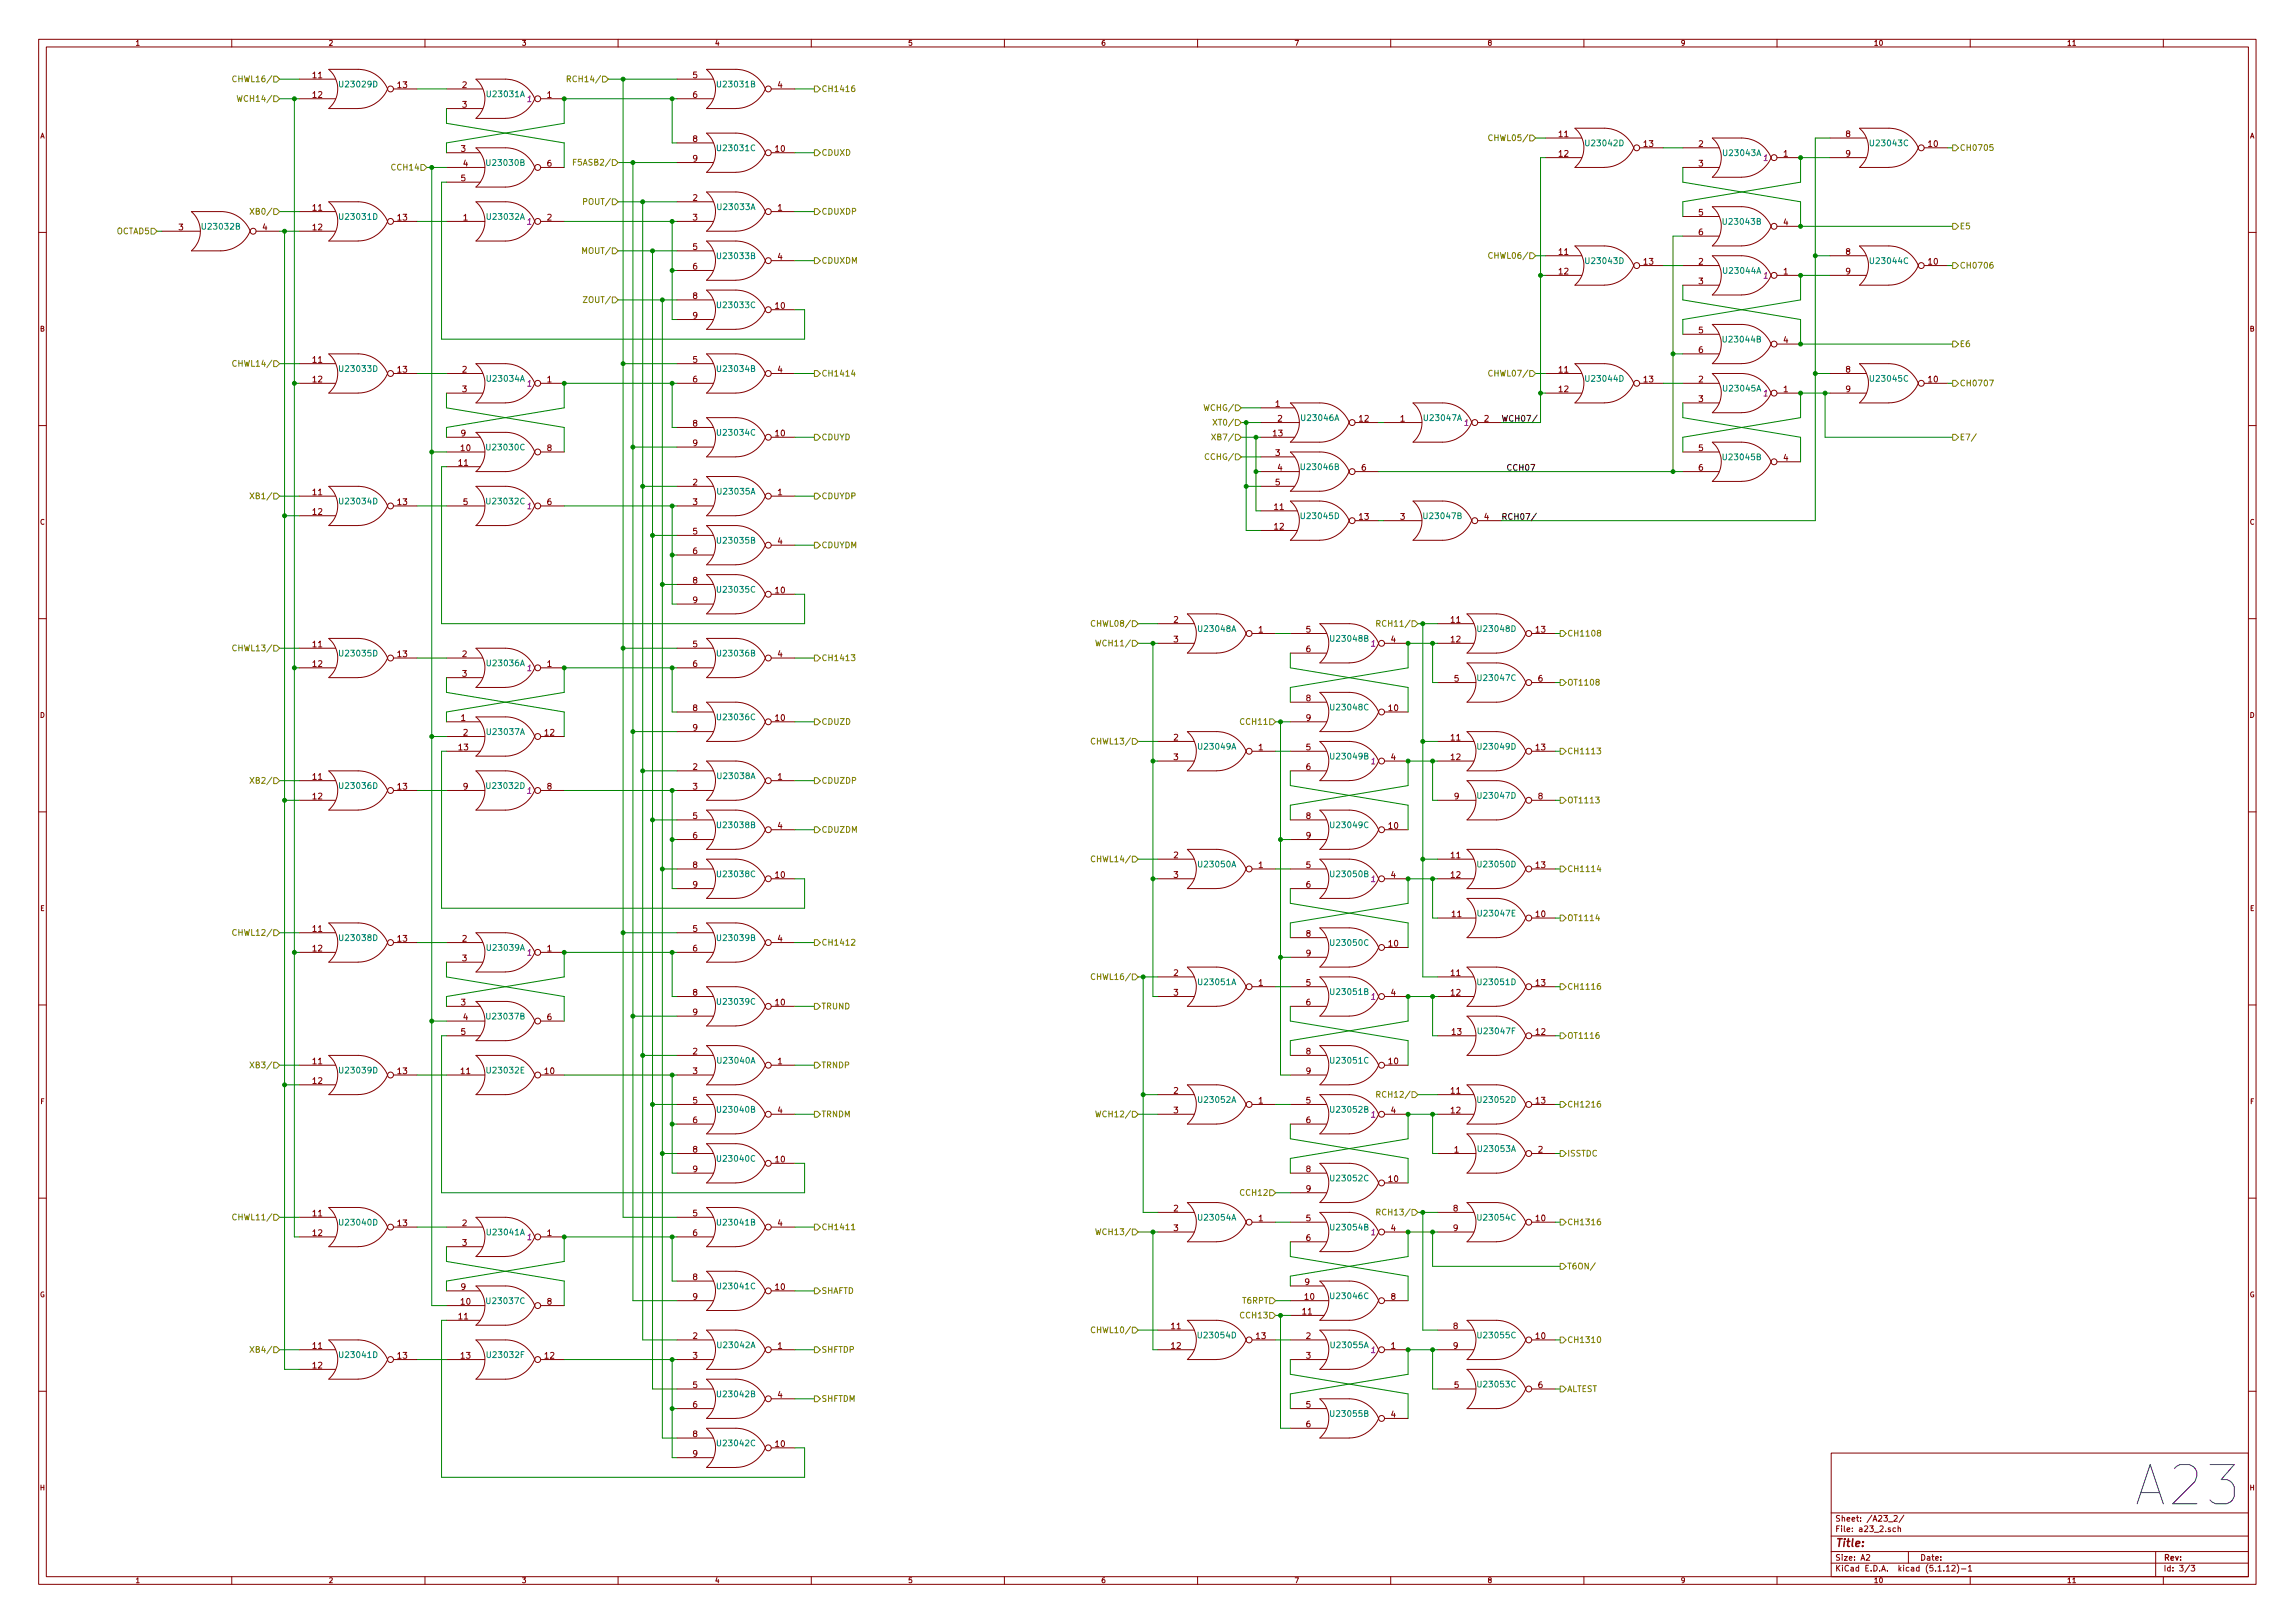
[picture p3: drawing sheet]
<svg xmlns="http://www.w3.org/2000/svg" width="594mm" height="420mm" viewBox="0 0 594 420" stroke-linecap="round" stroke-linejoin="round" font-family="sans-serif">
<defs><g id="words">
<text font-size="14.2" fill="#0000c2" x="554.4" y="389.8">A23</text>
<text font-size="2.8" fill="#840000" x="475" y="400.4">Title:</text>
<g font-size="2.1" fill="#848400">
<text x="61.3" y="21.3">CHWL16/</text>
<text x="148.2" y="21.3">RCH14/</text>
<text x="212.6" y="23.8">CH1416</text>
<text x="62.6" y="26.3">WCH14/</text>
<text x="212.6" y="40.3">CDUXD</text>
<text x="386.4" y="36.5">CHWL05/</text>
<text x="507.2" y="39">CH0705</text>
<text x="101.8" y="44.1">CCH14</text>
<text x="149.5" y="42.8">F5ASB2/</text>
<text x="151.8" y="53">POUT/</text>
<text x="65.9" y="55.5">XB0/</text>
<text x="212.6" y="55.5">CDUXDP</text>
<text x="507.2" y="59.4">E5</text>
<text x="30.1" y="60.6">OCTAD5</text>
<text x="151.4" y="65.7">MOUT/</text>
<text x="212.6" y="68.2">CDUXDM</text>
<text x="386.4" y="67">CHWL06/</text>
<text x="507.2" y="69.5">CH0706</text>
<text x="151.9" y="78.4">ZOUT/</text>
<text x="507.2" y="89.8">E6</text>
<text x="61.3" y="94.9">CHWL14/</text>
<text x="212.6" y="97.5">CH1414</text>
<text x="386.4" y="97.5">CHWL07/</text>
<text x="507.2" y="100">CH0707</text>
<text x="312.2" y="106.3">WCHG/</text>
<text x="212.6" y="114">CDUYD</text>
<text x="314.8" y="114">XB7/</text>
<text x="315.1" y="110.2">XT0/</text>
<text x="507.2" y="114">E7/</text>
<text x="312.7" y="119">CCHG/</text>
<text x="65.9" y="129.2">XB1/</text>
<text x="212.6" y="129.2">CDUYDP</text>
<text x="212.6" y="141.9">CDUYDM</text>
<text x="283.5" y="162.2">CHWL08/</text>
<text x="284.8" y="167.3">WCH11/</text>
<text x="357.7" y="162.2">RCH11/</text>
<text x="405.6" y="164.8">CH1108</text>
<text x="61.3" y="168.6">CHWL13/</text>
<text x="212.6" y="171.1">CH1413</text>
<text x="405.6" y="177.5">OT1108</text>
<text x="212.6" y="187.6">CDUZD</text>
<text x="321.5" y="187.6">CCH11</text>
<text x="283.5" y="192.7">CHWL13/</text>
<text x="405.6" y="195.2">CH1113</text>
<text x="65.9" y="202.9">XB2/</text>
<text x="212.6" y="202.9">CDUZDP</text>
<text x="405.6" y="207.9">OT1113</text>
<text x="212.6" y="215.6">CDUZDM</text>
<text x="283.5" y="223.2">CHWL14/</text>
<text x="405.6" y="225.7">CH1114</text>
<text x="405.6" y="238.4">OT1114</text>
<text x="61.3" y="242.2">CHWL12/</text>
<text x="212.6" y="244.8">CH1412</text>
<text x="283.5" y="253.7">CHWL16/</text>
<text x="405.6" y="256.2">CH1116</text>
<text x="212.6" y="261.3">TRUND</text>
<text x="405.6" y="268.9">OT1116</text>
<text x="65.9" y="276.5">XB3/</text>
<text x="212.6" y="276.5">TRNDP</text>
<text x="357.7" y="284.1">RCH12/</text>
<text x="405.6" y="286.7">CH1216</text>
<text x="212.6" y="289.2">TRNDM</text>
<text x="284.8" y="289.2">WCH12/</text>
<text x="405.6" y="299.4">ISSTDC</text>
<text x="321.5" y="309.5">CCH12</text>
<text x="61.3" y="315.9">CHWL11/</text>
<text x="357.7" y="314.6">RCH13/</text>
<text x="405.6" y="317.2">CH1316</text>
<text x="212.6" y="318.4">CH1411</text>
<text x="284.8" y="319.7">WCH13/</text>
<text x="405.6" y="328.6">T6ON/</text>
<text x="212.6" y="334.9">SHAFTD</text>
<text x="321.5" y="341.3">CCH13</text>
<text x="321.7" y="337.5">T6RPT</text>
<text x="283.5" y="345.1">CHWL10/</text>
<text x="405.6" y="347.6">CH1310</text>
<text x="65.9" y="350.2">XB4/</text>
<text x="212.6" y="350.2">SHFTDP</text>
<text x="212.6" y="362.9">SHFTDM</text>
<text x="405.6" y="360.3">ALTEST</text>
</g>
<g font-size="2.1" fill="#840000">
<text x="81" y="20.2">11</text>
<text x="103" y="22.8">13</text>
<text x="119.7" y="22.8">2</text>
<text x="179.4" y="20.2">5</text>
<text x="201.3" y="22.8">4</text>
<text x="81" y="25.3">12</text>
<text x="119.7" y="27.9">3</text>
<text x="141.7" y="25.3">1</text>
<text x="179.4" y="25.3">6</text>
<text x="403.6" y="35.5">11</text>
<text x="477.8" y="35.5">8</text>
<text x="119.4" y="39.3">3</text>
<text x="179.4" y="36.7">8</text>
<text x="179.4" y="41.8">9</text>
<text x="200.8" y="39.3">10</text>
<text x="403.6" y="40.6">12</text>
<text x="425.6" y="38">13</text>
<text x="439.7" y="38">2</text>
<text x="461.7" y="40.6">1</text>
<text x="477.8" y="40.6">9</text>
<text x="499.2" y="38">10</text>
<text x="119.4" y="46.9">5</text>
<text x="119.9" y="43.1">4</text>
<text x="141.7" y="43.1">6</text>
<text x="439.7" y="43.1">3</text>
<text x="179.4" y="52">2</text>
<text x="46.3" y="59.6">3</text>
<text x="68" y="59.6">4</text>
<text x="81" y="54.5">11</text>
<text x="81" y="59.6">12</text>
<text x="103" y="57.1">13</text>
<text x="119.9" y="57.1">1</text>
<text x="141.7" y="57.1">2</text>
<text x="179.4" y="57.1">3</text>
<text x="201.3" y="54.5">1</text>
<text x="439.7" y="55.8">5</text>
<text x="461.7" y="58.3">4</text>
<text x="179.4" y="64.7">5</text>
<text x="403.6" y="66">11</text>
<text x="439.7" y="60.9">6</text>
<text x="477.8" y="66">8</text>
<text x="179.4" y="69.8">6</text>
<text x="201.3" y="67.2">4</text>
<text x="403.6" y="71">12</text>
<text x="425.6" y="68.5">13</text>
<text x="439.7" y="68.5">2</text>
<text x="461.7" y="71">1</text>
<text x="477.8" y="71">9</text>
<text x="499.2" y="68.5">10</text>
<text x="179.4" y="77.4">8</text>
<text x="439.7" y="73.6">3</text>
<text x="179.4" y="82.5">9</text>
<text x="200.8" y="79.9">10</text>
<text x="439.7" y="86.3">5</text>
<text x="461.7" y="88.8">4</text>
<text x="81" y="93.9">11</text>
<text x="179.4" y="93.9">5</text>
<text x="439.7" y="91.4">6</text>
<text x="81" y="99">12</text>
<text x="103" y="96.4">13</text>
<text x="119.7" y="96.4">2</text>
<text x="119.7" y="101.5">3</text>
<text x="141.7" y="99">1</text>
<text x="179.4" y="99">6</text>
<text x="201.3" y="96.4">4</text>
<text x="403.6" y="96.4">11</text>
<text x="403.6" y="101.5">12</text>
<text x="425.6" y="99">13</text>
<text x="439.7" y="99">2</text>
<text x="461.7" y="101.5">1</text>
<text x="477.8" y="96.4">8</text>
<text x="477.8" y="101.5">9</text>
<text x="499.2" y="99">10</text>
<text x="330.2" y="105.3">1</text>
<text x="439.7" y="104.1">3</text>
<text x="119.4" y="112.9">9</text>
<text x="179.4" y="110.4">8</text>
<text x="200.8" y="112.9">10</text>
<text x="329.6" y="112.9">13</text>
<text x="330.8" y="109.1">2</text>
<text x="351.9" y="109.1">12</text>
<text x="362.5" y="109.1">1</text>
<text x="384.2" y="109.1">2</text>
<text x="119.4" y="116.8">10</text>
<text x="141.7" y="116.8">8</text>
<text x="179.4" y="115.5">9</text>
<text x="330.2" y="118">3</text>
<text x="439.7" y="116.8">5</text>
<text x="461.7" y="119.3">4</text>
<text x="118.8" y="120.6">11</text>
<text x="179.4" y="125.6">2</text>
<text x="330.2" y="125.6">5</text>
<text x="330.8" y="121.8">4</text>
<text x="352.5" y="121.8">6</text>
<text x="439.7" y="121.8">6</text>
<text x="81" y="128.2">11</text>
<text x="103" y="130.7">13</text>
<text x="119.9" y="130.7">5</text>
<text x="141.7" y="130.7">6</text>
<text x="179.4" y="130.7">3</text>
<text x="201.3" y="128.2">1</text>
<text x="329.9" y="132">11</text>
<text x="81" y="133.3">12</text>
<text x="329.9" y="137.1">12</text>
<text x="351.9" y="134.5">13</text>
<text x="362.5" y="134.5">3</text>
<text x="384.2" y="134.5">4</text>
<text x="179.4" y="138.3">5</text>
<text x="179.4" y="143.4">6</text>
<text x="201.3" y="140.9">4</text>
<text x="179.4" y="151">8</text>
<text x="200.8" y="153.6">10</text>
<text x="179.4" y="156.1">9</text>
<text x="303.8" y="161.2">2</text>
<text x="375.6" y="161.2">11</text>
<text x="81" y="167.6">11</text>
<text x="179.4" y="167.6">5</text>
<text x="303.8" y="166.3">3</text>
<text x="325.8" y="163.7">1</text>
<text x="338.1" y="163.7">5</text>
<text x="360.1" y="166.3">4</text>
<text x="375.6" y="166.3">12</text>
<text x="397.6" y="163.7">13</text>
<text x="81" y="172.6">12</text>
<text x="103" y="170.1">13</text>
<text x="119.7" y="170.1">2</text>
<text x="141.7" y="172.6">1</text>
<text x="179.4" y="172.6">6</text>
<text x="201.3" y="170.1">4</text>
<text x="338.1" y="168.8">6</text>
<text x="119.7" y="175.2">3</text>
<text x="376.5" y="176.4">5</text>
<text x="398.2" y="176.4">6</text>
<text x="179.4" y="184.1">8</text>
<text x="338.1" y="181.5">8</text>
<text x="359.5" y="184.1">10</text>
<text x="119.4" y="186.6">1</text>
<text x="119.9" y="190.4">2</text>
<text x="141.1" y="190.4">12</text>
<text x="179.4" y="189.1">9</text>
<text x="200.8" y="186.6">10</text>
<text x="303.8" y="191.7">2</text>
<text x="338.1" y="186.6">9</text>
<text x="375.6" y="191.7">11</text>
<text x="118.8" y="194.2">13</text>
<text x="303.8" y="196.8">3</text>
<text x="325.8" y="194.2">1</text>
<text x="338.1" y="194.2">5</text>
<text x="360.1" y="196.8">4</text>
<text x="375.6" y="196.8">12</text>
<text x="397.6" y="194.2">13</text>
<text x="81" y="201.8">11</text>
<text x="179.4" y="199.3">2</text>
<text x="201.3" y="201.8">1</text>
<text x="338.1" y="199.3">6</text>
<text x="81" y="206.9">12</text>
<text x="103" y="204.4">13</text>
<text x="119.9" y="204.4">9</text>
<text x="141.7" y="204.4">8</text>
<text x="179.4" y="204.4">3</text>
<text x="376.5" y="206.9">9</text>
<text x="398.2" y="206.9">8</text>
<text x="179.4" y="212">5</text>
<text x="201.3" y="214.5">4</text>
<text x="338.1" y="212">8</text>
<text x="359.5" y="214.5">10</text>
<text x="179.4" y="217.1">6</text>
<text x="338.1" y="217.1">9</text>
<text x="179.4" y="224.7">8</text>
<text x="200.8" y="227.2">10</text>
<text x="303.8" y="222.2">2</text>
<text x="303.8" y="227.2">3</text>
<text x="325.8" y="224.7">1</text>
<text x="338.1" y="224.7">5</text>
<text x="360.1" y="227.2">4</text>
<text x="375.6" y="222.2">11</text>
<text x="375.6" y="227.2">12</text>
<text x="397.6" y="224.7">13</text>
<text x="179.4" y="229.8">9</text>
<text x="338.1" y="229.8">6</text>
<text x="375.9" y="237.4">11</text>
<text x="397.6" y="237.4">10</text>
<text x="81" y="241.2">11</text>
<text x="103" y="243.8">13</text>
<text x="119.7" y="243.8">2</text>
<text x="179.4" y="241.2">5</text>
<text x="201.3" y="243.8">4</text>
<text x="338.1" y="242.5">8</text>
<text x="359.5" y="245">10</text>
<text x="81" y="246.3">12</text>
<text x="119.7" y="248.8">3</text>
<text x="141.7" y="246.3">1</text>
<text x="179.4" y="246.3">6</text>
<text x="338.1" y="247.6">9</text>
<text x="179.4" y="257.7">8</text>
<text x="303.8" y="252.6">2</text>
<text x="303.8" y="257.7">3</text>
<text x="325.8" y="255.2">1</text>
<text x="338.1" y="255.2">5</text>
<text x="360.1" y="257.7">4</text>
<text x="375.6" y="252.6">11</text>
<text x="375.6" y="257.7">12</text>
<text x="397.6" y="255.2">13</text>
<text x="119.4" y="260.3">3</text>
<text x="179.4" y="262.8">9</text>
<text x="200.8" y="260.3">10</text>
<text x="338.1" y="260.3">6</text>
<text x="119.4" y="267.9">5</text>
<text x="119.9" y="264.1">4</text>
<text x="141.7" y="264.1">6</text>
<text x="375.9" y="267.9">13</text>
<text x="397.6" y="267.9">12</text>
<text x="81" y="275.5">11</text>
<text x="179.4" y="273">2</text>
<text x="201.3" y="275.5">1</text>
<text x="338.1" y="273">8</text>
<text x="359.5" y="275.5">10</text>
<text x="81" y="280.6">12</text>
<text x="103" y="278">13</text>
<text x="119.4" y="278">11</text>
<text x="141.1" y="278">10</text>
<text x="179.4" y="278">3</text>
<text x="338.1" y="278">9</text>
<text x="179.4" y="285.7">5</text>
<text x="303.8" y="283.1">2</text>
<text x="325.8" y="285.7">1</text>
<text x="338.1" y="285.7">5</text>
<text x="375.6" y="283.1">11</text>
<text x="397.6" y="285.7">13</text>
<text x="179.4" y="290.7">6</text>
<text x="201.3" y="288.2">4</text>
<text x="303.8" y="288.2">3</text>
<text x="338.1" y="290.7">6</text>
<text x="360.1" y="288.2">4</text>
<text x="375.6" y="288.2">12</text>
<text x="179.4" y="298.4">8</text>
<text x="376.5" y="298.4">1</text>
<text x="398.2" y="298.4">2</text>
<text x="179.4" y="303.4">9</text>
<text x="200.8" y="300.9">10</text>
<text x="338.1" y="303.4">8</text>
<text x="359.5" y="306">10</text>
<text x="338.1" y="308.5">9</text>
<text x="81" y="314.9">11</text>
<text x="103" y="317.4">13</text>
<text x="119.7" y="317.4">2</text>
<text x="179.4" y="314.9">5</text>
<text x="201.3" y="317.4">4</text>
<text x="303.8" y="313.6">2</text>
<text x="325.8" y="316.1">1</text>
<text x="338.1" y="316.1">5</text>
<text x="376.2" y="313.6">8</text>
<text x="397.6" y="316.1">10</text>
<text x="81" y="320">12</text>
<text x="119.7" y="322.5">3</text>
<text x="141.7" y="320">1</text>
<text x="179.4" y="320">6</text>
<text x="303.8" y="318.7">3</text>
<text x="338.1" y="321.2">6</text>
<text x="360.1" y="318.7">4</text>
<text x="376.2" y="318.7">9</text>
<text x="119.4" y="333.9">9</text>
<text x="179.4" y="331.4">8</text>
<text x="200.8" y="333.9">10</text>
<text x="337.8" y="332.7">9</text>
<text x="118.8" y="341.5">11</text>
<text x="119.4" y="337.7">10</text>
<text x="141.7" y="337.7">8</text>
<text x="179.4" y="336.5">9</text>
<text x="337.2" y="340.3">11</text>
<text x="337.8" y="336.5">10</text>
<text x="360.1" y="336.5">8</text>
<text x="179.4" y="346.6">2</text>
<text x="303.3" y="344.1">11</text>
<text x="325.2" y="346.6">13</text>
<text x="338.1" y="346.6">2</text>
<text x="376.2" y="344.1">8</text>
<text x="397.6" y="346.6">10</text>
<text x="81" y="349.2">11</text>
<text x="103" y="351.7">13</text>
<text x="119.4" y="351.7">13</text>
<text x="141.1" y="351.7">12</text>
<text x="179.4" y="351.7">3</text>
<text x="201.3" y="349.2">1</text>
<text x="303.3" y="349.2">12</text>
<text x="338.1" y="351.7">3</text>
<text x="360.1" y="349.2">1</text>
<text x="376.2" y="349.2">9</text>
<text x="81" y="354.2">12</text>
<text x="179.4" y="359.3">5</text>
<text x="376.5" y="359.3">5</text>
<text x="398.2" y="359.3">6</text>
<text x="179.4" y="364.4">6</text>
<text x="201.3" y="361.9">4</text>
<text x="338.1" y="364.4">5</text>
<text x="338.1" y="369.5">6</text>
<text x="360.1" y="366.9">4</text>
<text x="179.4" y="372">8</text>
<text x="179.4" y="377.1">9</text>
<text x="200.8" y="374.6">10</text>
<text x="475" y="393.9">Sheet: /A23_2/</text>
<text x="475" y="396.6">File: a23_2.sch</text>
<text x="475" y="406.8">KiCad E.D.A. kicad (5.1.12)-1</text>
<text x="475" y="404">Size: A2</text>
<text x="497" y="404">Date:</text>
<text x="560" y="404">Rev:</text>
<text x="560" y="406.8">Id: 3/3</text>
</g>
<g font-size="2.1" fill="#008484">
<text x="88.2" y="22.6">U23029D</text>
<text x="186" y="22.6">U23031B</text>
<text x="126.3" y="25.1">U23031A</text>
<text x="186" y="39.1">U23031C</text>
<text x="410.8" y="37.8">U23042D</text>
<text x="446.4" y="40.4">U23043A</text>
<text x="484.5" y="37.8">U23043C</text>
<text x="126.3" y="42.9">U23030B</text>
<text x="52.7" y="59.4">U23032B</text>
<text x="88.2" y="56.9">U23031D</text>
<text x="126.3" y="56.9">U23032A</text>
<text x="186" y="54.3">U23033A</text>
<text x="446.4" y="58.2">U23043B</text>
<text x="186" y="67">U23033B</text>
<text x="410.8" y="68.3">U23043D</text>
<text x="446.4" y="70.9">U23044A</text>
<text x="484.5" y="68.3">U23044C</text>
<text x="186" y="79.7">U23033C</text>
<text x="446.4" y="88.6">U23044B</text>
<text x="88.2" y="96.3">U23033D</text>
<text x="126.3" y="98.8">U23034A</text>
<text x="186" y="96.3">U23034B</text>
<text x="410.8" y="98.8">U23044D</text>
<text x="446.4" y="101.3">U23045A</text>
<text x="484.5" y="98.8">U23045C</text>
<text x="186" y="112.8">U23034C</text>
<text x="337.2" y="109">U23046A</text>
<text x="368.9" y="109">U23047A</text>
<text x="126.3" y="116.6">U23030C</text>
<text x="446.4" y="119.1">U23045B</text>
<text x="337.2" y="121.7">U23046B</text>
<text x="88.2" y="130.5">U23034D</text>
<text x="126.3" y="130.5">U23032C</text>
<text x="186" y="128">U23035A</text>
<text x="337.2" y="134.4">U23045D</text>
<text x="368.9" y="134.4">U23047B</text>
<text x="186" y="140.7">U23035B</text>
<text x="186" y="153.4">U23035C</text>
<text x="310.5" y="163.6">U23048A</text>
<text x="344.8" y="166.1">U23048B</text>
<text x="382.9" y="163.6">U23048D</text>
<text x="88.2" y="169.9">U23035D</text>
<text x="126.3" y="172.5">U23036A</text>
<text x="186" y="169.9">U23036B</text>
<text x="382.9" y="176.3">U23047C</text>
<text x="344.8" y="183.9">U23048C</text>
<text x="126.3" y="190.2">U23037A</text>
<text x="186" y="186.4">U23036C</text>
<text x="310.5" y="194">U23049A</text>
<text x="344.8" y="196.6">U23049B</text>
<text x="382.9" y="194">U23049D</text>
<text x="186" y="201.7">U23038A</text>
<text x="88.2" y="204.2">U23036D</text>
<text x="126.3" y="204.2">U23032D</text>
<text x="382.9" y="206.7">U23047D</text>
<text x="186" y="214.4">U23038B</text>
<text x="344.8" y="214.4">U23049C</text>
<text x="186" y="227.1">U23038C</text>
<text x="310.5" y="224.5">U23050A</text>
<text x="344.8" y="227.1">U23050B</text>
<text x="382.9" y="224.5">U23050D</text>
<text x="382.9" y="237.2">U23047E</text>
<text x="88.2" y="243.6">U23038D</text>
<text x="186" y="243.6">U23039B</text>
<text x="344.8" y="244.8">U23050C</text>
<text x="126.3" y="246.1">U23039A</text>
<text x="310.5" y="255">U23051A</text>
<text x="344.8" y="257.5">U23051B</text>
<text x="382.9" y="255">U23051D</text>
<text x="126.3" y="263.9">U23037B</text>
<text x="186" y="260.1">U23039C</text>
<text x="383" y="267.7">U23047F</text>
<text x="186" y="275.3">U23040A</text>
<text x="344.8" y="275.3">U23051C</text>
<text x="88.2" y="277.9">U23039D</text>
<text x="126.4" y="277.9">U23032E</text>
<text x="310.5" y="285.5">U23052A</text>
<text x="382.9" y="285.5">U23052D</text>
<text x="186" y="288">U23040B</text>
<text x="344.8" y="288">U23052B</text>
<text x="382.9" y="298.2">U23053A</text>
<text x="186" y="300.7">U23040C</text>
<text x="344.8" y="305.8">U23052C</text>
<text x="88.2" y="317.2">U23040D</text>
<text x="186" y="317.2">U23041B</text>
<text x="310.5" y="316">U23054A</text>
<text x="382.9" y="316">U23054C</text>
<text x="126.3" y="319.8">U23041A</text>
<text x="344.8" y="318.5">U23054B</text>
<text x="186" y="333.7">U23041C</text>
<text x="126.3" y="337.6">U23037C</text>
<text x="344.8" y="336.3">U23046C</text>
<text x="310.5" y="346.4">U23054D</text>
<text x="382.9" y="346.4">U23055C</text>
<text x="88.2" y="351.5">U23041D</text>
<text x="126.4" y="351.5">U23032F</text>
<text x="186" y="349">U23042A</text>
<text x="344.8" y="349">U23055A</text>
<text x="382.9" y="359.1">U23053C</text>
<text x="186" y="361.7">U23042B</text>
<text x="344.8" y="366.8">U23055B</text>
<text x="186" y="374.4">U23042C</text>
</g>
<g font-size="2.1" fill="#840084">
<text x="136.6" y="26.4">1</text>
<text x="456.6" y="41.6">1</text>
<text x="136.6" y="58.2">1</text>
<text x="456.6" y="72.1">1</text>
<text x="136.6" y="100.1">1</text>
<text x="456.6" y="102.6">1</text>
<text x="379.1" y="110.2">1</text>
<text x="136.6" y="131.8">1</text>
<text x="355" y="167.4">1</text>
<text x="136.6" y="173.7">1</text>
<text x="355" y="197.9">1</text>
<text x="136.6" y="205.5">1</text>
<text x="355" y="228.3">1</text>
<text x="136.6" y="247.4">1</text>
<text x="355" y="258.8">1</text>
<text x="355" y="289.3">1</text>
<text x="136.6" y="321">1</text>
<text x="355" y="319.8">1</text>
<text x="355" y="350.3">1</text>
</g>
<g font-size="2.1">
<text x="388.6" y="109.1">WCH07/</text>
<text x="389.9" y="121.8">CCH07</text>
<text x="388.6" y="134.5">RCH07/</text>
</g>
<g font-size="1.8" fill="#840000">
<text x="35" y="11.8">1</text>
<text x="85" y="11.8">2</text>
<text x="135" y="11.8">3</text>
<text x="185" y="11.8">4</text>
<text x="235" y="11.8">5</text>
<text x="285" y="11.8">6</text>
<text x="335" y="11.8">7</text>
<text x="385" y="11.8">8</text>
<text x="435" y="11.8">9</text>
<text x="485" y="11.8">10</text>
<text x="535" y="11.8">11</text>
<text x="10.4" y="35.8">A</text>
<text x="582.4" y="35.8">A</text>
<text x="10.4" y="85.8">B</text>
<text x="582.4" y="85.8">B</text>
<text x="10.4" y="135.8">C</text>
<text x="582.4" y="135.8">C</text>
<text x="10.4" y="185.8">D</text>
<text x="582.4" y="185.8">D</text>
<text x="10.4" y="235.8">E</text>
<text x="582.4" y="235.8">E</text>
<text x="10.5" y="285.8">F</text>
<text x="582.5" y="285.8">F</text>
<text x="10.3" y="335.8">G</text>
<text x="582.3" y="335.8">G</text>
<text x="10.4" y="385.8">H</text>
<text x="582.4" y="385.8">H</text>
<text x="35" y="409.8">1</text>
<text x="85" y="409.8">2</text>
<text x="135" y="409.8">3</text>
<text x="185" y="409.8">4</text>
<text x="235" y="409.8">5</text>
<text x="285" y="409.8">6</text>
<text x="335" y="409.8">7</text>
<text x="385" y="409.8">8</text>
<text x="435" y="409.8">9</text>
<text x="485" y="409.8">10</text>
<text x="535" y="409.8">11</text>
</g>
</g></defs>
<g fill="none" stroke="#840000" stroke-width=".26">
<path d="M10 10.2h574v400h-574zM12 12.2h570v396h-570zM60 10.2v2M85.1 17.9h7.6a8.3 8.3 0 0 1 7.6 5.1 8.4 8.4 0 0 1-7.6 5.1h-7.6a6.7 6.7 0 0 0 0-10.1M110 10.2v2M160 10.2v2M182.9 17.9h7.6a8.3 8.3 0 0 1 7.6 5.1 8.4 8.4 0 0 1-7.6 5.1h-7.6a6.7 6.7 0 0 0 0-10.1M210 10.2v2M260 10.2v2M310 10.2v2M360 10.2v2M410 10.2v2"/>
<path d="M460 10.2v2M510 10.2v2M536.5 11.8h.8M560 10.2v2M77.5 20.5h9.4M77.5 25.6h9.4M101.9 23h6M115.6 28.1h9.4M115.6 23h9.4M115.6 39.5h8.7M123.2 38.3h7.6M123.2 30.6h7.6"/>
<path d="M123.2 30.6a6.7 6.7 0 0 0 0-10.1h7.6a8.3 8.3 0 0 1 7.6 5.1 8.4 8.4 0 0 1-7.6 5M123.2 38.3a6.7 6.7 0 0 1 0 10.1h7.6a8.3 8.3 0 0 0 7.6-5.1M130.8 38.3a8 8 0 0 1 7.6 5M140 25.6h6M175.3 20.5h9.4M175.3 25.6h9.4M175.3 37h9.4M182.9 34.5h7.6a8.3 8.3 0 0 1 7.6 5 8.4 8.4 0 0 1-7.6 5.1h-7.6a6.7 6.7 0 0 0 0-10.1M199.6 23h6.1M199.6 39.5h6.1M400 35.7h9.4M424.4 38.3h6.1"/>
<path d="M435.6 38.3h9.4M443.2 35.7h7.6a8.3 8.3 0 0 1 7.7 5.1 8.4 8.4 0 0 1-7.7 5.1h-7.5a6.7 6.7 0 0 0 0-10.1M473.7 35.7h9.4M498.1 38.3h6.1M41.9 59.9h9.9M49.5 54.8h7.6M49.6 54.8a6.7 6.7 0 0 1 0 10.1M57.2 54.8a8 8 0 0 1 7.6 5.1M64.7 59.8a8.3 8.3 0 0 1-7.6 5.1h-7.6M66.3 59.9h6.1M77.5 54.8h9.4M77.5 59.9h9.4"/>
<path d="M85.1 52.2h7.6a8.3 8.3 0 0 1 7.6 5.1 8.4 8.4 0 0 1-7.6 5.1h-7.6a6.7 6.7 0 0 0 0-10.1M101.9 57.3h6M115.6 43.3h9.9M115.6 57.3h9.9M115.6 47.2h8.7M123.2 52.2h7.6M123.2 52.3a6.7 6.7 0 0 1 0 10.1h7.6a8.3 8.3 0 0 0 7.6-5.1M130.8 52.2a8 8 0 0 1 7.6 5.1M140 43.3h6M140 57.3h6M175.3 52.2h9.4M175.3 57.3h9.4"/>
<path d="M175.3 42.1h9.4M182.9 49.7h7.6a8.3 8.3 0 0 1 7.6 5.1 8.4 8.4 0 0 1-7.6 5h-7.6a6.7 6.7 0 0 0 0-10.1zM199.6 54.8h6.1M400 40.8h9.4M407.7 43.3h7.6M407.7 43.3a6.7 6.7 0 0 0 0-10.1h7.6a8.3 8.3 0 0 1 7.6 5.1 8.4 8.4 0 0 1-7.6 5M435.6 43.3h9.4M435.6 56h9.4M460 40.8h6.1M460 58.6h6.1M473.7 40.8h9.4M481.3 43.3h7.6"/>
<path d="M481.4 43.3a6.7 6.7 0 0 0 0-10.1h7.5a8.3 8.3 0 0 1 7.7 5.1 8.4 8.4 0 0 1-7.7 5M10 60.2h2M175.3 64.9h9.4M175.3 77.6h9.4M175.3 70h9.4M182.9 75.1h7.6a8.3 8.3 0 0 1 7.6 5.1 8.4 8.4 0 0 1-7.6 5.1l-7.6-.1a6.7 6.7 0 0 0 0-10.1M182.9 62.4h7.6a8.3 8.3 0 0 1 7.6 5.1 8.4 8.4 0 0 1-7.6 5.1l-7.6-.1a6.7 6.7 0 0 0 0-10.1M199.6 67.5h6.1M400 66.2h9.4M400 71.3h9.4M407.7 73.8h7.6M407.7 73.8a6.7 6.7 0 0 0 0-10.1h7.6a8.3 8.3 0 0 1 7.6 5 8.4 8.4 0 0 1-7.6 5.1"/>
<path d="M424.4 68.7h6.1M435.6 68.7h9.4M435.6 73.8h9.4M435.6 61.1h9.4M443.2 63.7h7.6M443.3 66.2h7.5a8.3 8.3 0 0 1 7.7 5.1 8.4 8.4 0 0 1-7.7 5h-7.5a6.7 6.7 0 0 0 0-10.1zM443.3 63.6a6.7 6.7 0 0 0 0-10.1h7.5a8.3 8.3 0 0 1 7.7 5.1 8.4 8.4 0 0 1-7.7 5M460 71.3h6.1M473.7 66.2h9.4M473.7 71.3h9.4M481.3 73.8h7.6M481.4 73.8a6.7 6.7 0 0 0 0-10.1h7.5a8.3 8.3 0 0 1 7.7 5 8.4 8.4 0 0 1-7.7 5.1"/>
<path d="M498.1 68.7h6.1M582 60.2h2M77.5 94.1h9.4M77.5 99.2h9.4M101.9 96.7h6M115.6 96.7h9.4M140 99.2h6M175.3 94.1h9.4M175.3 99.2h9.4M175.3 82.7h9.4M199.6 96.7h6.1M199.6 80.2h6.1"/>
<path d="M400 96.7h9.4M424.4 99.2h6.1M435.6 91.6h9.4M435.6 99.2h9.4M435.6 86.5h9.4M443.2 94.1h7.6M443.3 94.1a6.7 6.7 0 0 0 0-10.1h7.5a8.3 8.3 0 0 1 7.7 5.1 8.4 8.4 0 0 1-7.7 5M443.3 96.7h7.5a8.3 8.3 0 0 1 7.7 5.1 8.4 8.4 0 0 1-7.7 5h-7.5a6.7 6.7 0 0 0 0-10.1zM460 89.1h6.1M473.7 96.7h9.4M498.1 99.2h6.1M10 110.2h2"/>
<path d="M85.1 101.8h7.6M85.1 101.7a6.7 6.7 0 0 0 0-10.1h7.6a8.3 8.3 0 0 1 7.6 5.1 8.4 8.4 0 0 1-7.6 5M115.6 113.2h8.7M115.6 101.8h9.4M115.6 117h9.9M123.2 104.3h7.6M123.2 104.3a6.7 6.7 0 0 0 0-10.1l7.6-.1a8.3 8.3 0 0 1 7.6 5.1 8.4 8.4 0 0 1-7.6 5.1M130.8 111.9l-7.6 .1a6.7 6.7 0 0 1 0 10.1M130.8 111.9a8 8 0 0 1 7.6 5.1 8.3 8.3 0 0 1-7.6 5.1h-7.6M140 117h6M175.3 110.7h9.4M175.3 115.7h9.4"/>
<path d="M182.9 118.3h7.6M182.9 101.8h7.6M182.9 118.3a6.7 6.7 0 0 0 0-10.2h7.6a8.3 8.3 0 0 1 7.6 5.1 8.4 8.4 0 0 1-7.6 5.1M182.9 101.7a6.7 6.7 0 0 0 0-10.1h7.6a8.3 8.3 0 0 1 7.6 5.1 8.4 8.4 0 0 1-7.6 5M199.6 113.2h6.1M326.4 118.3h8.8M326.4 113.2h8.8M326.4 105.6h8.8M326.4 109.4h9.9M334 104.3h7.7a8 8 0 0 1 7.5 5.1M334 117h7.7a8 8 0 0 1 7.5 5.1M334 104.3a6.7 6.7 0 0 1 0 10.1"/>
<path d="M334 117a6.7 6.7 0 0 1 0 10.1M349.2 109.4a8.3 8.3 0 0 1-7.6 5.1h-7.6M350.8 109.4h6.1M358.1 109.4h9.9M365.8 114.4a6.7 6.7 0 0 0 0-10.1h7.6a8 8 0 0 1 7.6 5.1 8.4 8.4 0 0 1-7.6 5.1h-7.6M382.5 109.4h6.1M400 101.8h9.4M407.7 104.3h7.6M407.7 104.3a6.7 6.7 0 0 0 0-10.1l7.6-.1a8.3 8.3 0 0 1 7.6 5.1 8.4 8.4 0 0 1-7.6 5.1M435.6 117h9.4M435.6 104.3h9.4M460 101.8h6.1"/>
<path d="M460 119.5h6.1M473.7 101.8h9.4M481.3 104.3h7.6M481.4 104.3a6.7 6.7 0 0 0 0-10.1l7.5-.1a8.3 8.3 0 0 1 7.7 5.1 8.4 8.4 0 0 1-7.7 5.1M582 110.2h2M77.5 128.4h9.4M77.5 133.5h9.4M85.1 125.9h7.6a8.3 8.3 0 0 1 7.6 5.1 8.4 8.4 0 0 1-7.6 5.1l-7.6-.1a6.7 6.7 0 0 0 0-10.1M101.9 131h6M115.6 131h9.9M115.6 120.8h8.7M123.2 125.9h7.6"/>
<path d="M130.8 125.9a8 8 0 0 1 7.6 5.1 8.3 8.3 0 0 1-7.6 5.1l-7.6-.1a6.7 6.7 0 0 0 0-10.1M140 131h6M175.3 125.9h9.4M175.3 131h9.4M175.3 138.6h9.4M182.9 136.1h7.6a8.3 8.3 0 0 1 7.6 5 8.4 8.4 0 0 1-7.6 5.1h-7.6a6.7 6.7 0 0 0 0-10.1M182.9 123.4h7.6a8.3 8.3 0 0 1 7.6 5 8.4 8.4 0 0 1-7.6 5.1h-7.6a6.7 6.7 0 0 0 0-10.1M199.6 128.4h6.1M326.4 125.9h8.8M326.4 122.1h9.9M326.4 132.2h9.4M326.4 137.3h9.4"/>
<path d="M334 129.7h7.6a8.3 8.3 0 0 1 7.6 5.1 8.4 8.4 0 0 1-7.6 5l-7.6 .1M334 129.7a6.7 6.7 0 0 1 0 10.1M349.2 122.1a8.3 8.3 0 0 1-7.6 5.1h-7.6M350.8 122.1h6.1M350.8 134.8h6.1M358.1 134.8h9.9M365.8 129.7h7.6a8 8 0 0 1 7.6 5.1M365.8 129.7a6.7 6.7 0 0 1 0 10.1l7.6 .1a8.3 8.3 0 0 0 7.6-5.1M382.5 134.8h6.1M435.6 122.1h9.4M443.2 124.6h7.6M443.3 124.6a6.7 6.7 0 0 0 0-10.1h7.5a8.3 8.3 0 0 1 7.7 5 8.4 8.4 0 0 1-7.7 5.1"/>
<path d="M175.3 151.3h9.4M175.3 156.4h9.4M175.3 143.7h9.4M182.9 158.9h7.6M182.9 158.9a6.7 6.7 0 0 0 0-10.1h7.6a8.3 8.3 0 0 1 7.6 5 8.4 8.4 0 0 1-7.6 5.1M199.6 153.8h6.1M199.6 141.1h6.1M307.3 158.9h7.7a8.3 8.3 0 0 1 7.6 5.1 8.4 8.4 0 0 1-7.6 5.1M307.4 158.9a6.7 6.7 0 0 1 0 10.2M10 160.2h2M77.5 167.8h9.4M77.5 172.9h9.4"/>
<path d="M85.1 175.4h7.6M85.1 175.4a6.7 6.7 0 0 0 0-10.1h7.6a8.3 8.3 0 0 1 7.6 5 8.4 8.4 0 0 1-7.6 5.1M101.9 170.3h6M115.6 175.4h9.4M115.6 170.3h9.4M123.2 167.8h7.6a8.3 8.3 0 0 1 7.6 5.1 8.4 8.4 0 0 1-7.6 5h-7.6a6.7 6.7 0 0 0 0-10.1zM140 172.9h6M175.3 167.8h9.4M175.3 172.9h9.4M182.9 175.4h7.6M182.9 175.4a6.7 6.7 0 0 0 0-10.1h7.6a8.3 8.3 0 0 1 7.6 5 8.4 8.4 0 0 1-7.6 5.1M199.6 170.3h6.1"/>
<path d="M299.7 161.5h9.4M299.7 166.5h9.4M307.3 169.1h7.7M324.1 164h6.1M334 169.1h9.4M334 164h9.4M341.7 161.5h7.5a8.3 8.3 0 0 1 7.7 5 8.4 8.4 0 0 1-7.7 5.1h-7.5a6.7 6.7 0 0 0 0-10.1zM358.4 166.5h6.1M372.1 161.5h9.4M372.1 166.5h9.4M372.1 176.7h9.9M379.7 169.1h7.6"/>
<path d="M379.8 169.1a6.7 6.7 0 0 0 0-10.2h7.5a8.3 8.3 0 0 1 7.7 5.1 8.4 8.4 0 0 1-7.7 5.1M379.8 171.6h7.5a8 8 0 0 1 7.7 5.1 8.4 8.4 0 0 1-7.7 5.1h-7.5a6.7 6.7 0 0 0 0-10.2zM396.5 164h6.1M396.5 176.7h6.1M582 160.2h2M115.6 186.9h8.7M115.6 194.5h8.7M115.6 190.7h9.9M130.8 185.6h-7.6a6.7 6.7 0 0 1 0 10.1M130.8 199.6h-7.6a6.7 6.7 0 0 1 0 10.1M130.8 185.6a8 8 0 0 1 7.6 5 8.3 8.3 0 0 1-7.6 5.1h-7.6M130.8 199.6a8 8 0 0 1 7.6 5 8.3 8.3 0 0 1-7.6 5.1h-7.6"/>
<path d="M140 190.7h6M175.3 184.3h9.4M175.3 189.4h9.4M175.3 199.6h9.4M182.9 197h7.6a8.3 8.3 0 0 1 7.6 5.1 8.4 8.4 0 0 1-7.6 5.1h-7.6a6.7 6.7 0 0 0 0-10.2M182.9 181.8h7.6a8.3 8.3 0 0 1 7.6 5.1 8.4 8.4 0 0 1-7.6 5h-7.6a6.7 6.7 0 0 0 0-10.1zM199.6 186.9h6.1M299.7 191.9h9.4M299.7 197h9.4M307.3 189.4h7.7a8.3 8.3 0 0 1 7.6 5.1 8.4 8.4 0 0 1-7.6 5M307.3 199.6h7.7M307.4 189.4a6.7 6.7 0 0 1 0 10.1"/>
<path d="M324.1 194.5h6.1M334 181.8h9.4M334 186.9h9.4M334 194.5h9.4M334 199.6h9.4M341.6 189.4h7.6M341.7 192l7.5-.1a8.3 8.3 0 0 1 7.7 5.1 8.4 8.4 0 0 1-7.7 5.1h-7.5a6.7 6.7 0 0 0 0-10.1zM341.7 189.4a6.7 6.7 0 0 0 0-10.1l7.5-.1a8.3 8.3 0 0 1 7.7 5.1 8.4 8.4 0 0 1-7.7 5.1M358.4 184.3h6.1M358.4 197h6.1M372.1 191.9h9.4M372.1 197h9.4"/>
<path d="M379.7 199.6h7.6M379.8 199.5a6.7 6.7 0 0 0 0-10.1h7.5a8.3 8.3 0 0 1 7.7 5.1 8.4 8.4 0 0 1-7.7 5M396.5 194.5h6.1M10 210.2h2M77.5 202.1h9.4M77.5 207.2h9.4M85.1 209.7h7.6M85.1 209.7a6.7 6.7 0 0 0 0-10.1h7.6a8.3 8.3 0 0 1 7.6 5 8.4 8.4 0 0 1-7.6 5.1M101.9 204.6h6M115.6 204.6h9.9M140 204.6h6M175.3 212.3h9.4"/>
<path d="M175.3 217.3h9.4M175.3 204.6h9.4M182.9 219.9h7.6M182.9 219.9a6.7 6.7 0 0 0 0-10.2h7.6a8.3 8.3 0 0 1 7.6 5.1 8.4 8.4 0 0 1-7.6 5.1M199.6 202.1h6.1M199.6 214.8h6.1M307.3 219.9h7.7a8.3 8.3 0 0 1 7.6 5.1 8.4 8.4 0 0 1-7.6 5M307.4 219.9a6.7 6.7 0 0 1 0 10.1M334 212.3h9.4M334 217.3h9.4M341.6 219.9h7.6M341.7 219.9a6.7 6.7 0 0 0 0-10.2h7.5a8.3 8.3 0 0 1 7.7 5.1 8.4 8.4 0 0 1-7.7 5.1"/>
<path d="M358.4 214.8h6.1M372.1 207.2h9.9M379.8 202.1h7.5a8 8 0 0 1 7.7 5.1 8.4 8.4 0 0 1-7.7 5.1l-7.5-.1a6.7 6.7 0 0 0 0-10.1zM396.5 207.2h6.1M582 210.2h2M85.1 239l7.6-.1a8.3 8.3 0 0 1 7.6 5.1 8.4 8.4 0 0 1-7.6 5.1h-7.6a6.7 6.7 0 0 0 0-10.1zM175.3 230h9.4M175.3 225h9.4M182.9 239l7.6-.1a8.3 8.3 0 0 1 7.6 5.1 8.4 8.4 0 0 1-7.6 5.1h-7.6a6.7 6.7 0 0 0 0-10.1zM182.9 222.4h7.6a8.3 8.3 0 0 1 7.6 5.1 8.4 8.4 0 0 1-7.6 5.1h-7.6a6.7 6.7 0 0 0 0-10.2zM199.6 227.5h6.1M299.7 222.4h9.4"/>
<path d="M299.7 227.5h9.4M307.3 230h7.7M324.1 225h6.1M334 230h9.4M334 225h9.4M341.7 222.4h7.5a8.3 8.3 0 0 1 7.7 5.1 8.4 8.4 0 0 1-7.7 5.1h-7.5a6.7 6.7 0 0 0 0-10.2zM358.4 227.5h6.1M372.1 222.4h9.4M372.1 227.5h9.4M372.1 237.7h9.9M379.7 230h7.6M379.8 230a6.7 6.7 0 0 0 0-10.1h7.5a8.3 8.3 0 0 1 7.7 5.1 8.4 8.4 0 0 1-7.7 5"/>
<path d="M379.8 232.6h7.5a8 8 0 0 1 7.7 5.1 8.4 8.4 0 0 1-7.7 5h-7.5a6.7 6.7 0 0 0 0-10.1zM396.5 225h6.1M396.5 237.7h6.1M77.5 241.5h9.4M77.5 246.5h9.4M101.9 244h6M115.6 244h9.4M115.6 249.1h9.4M123.2 241.5h7.6a8.3 8.3 0 0 1 7.6 5 8.4 8.4 0 0 1-7.6 5.1h-7.6a6.7 6.7 0 0 0 0-10.1M130.8 259.2l-7.6 .1a6.7 6.7 0 0 1 0 10.1h7.6a8.3 8.3 0 0 0 7.6-5.1M130.8 259.2a8 8 0 0 1 7.6 5.1M140 246.5h6"/>
<path d="M175.3 241.5h9.4M175.3 246.5h9.4M175.3 258h9.4M182.9 255.4h7.6a8.3 8.3 0 0 1 7.6 5.1 8.4 8.4 0 0 1-7.6 5.1h-7.6a6.7 6.7 0 0 0 0-10.1M199.6 244h6.1M299.7 258h9.4M299.7 252.9h9.4M307.3 250.4h7.7a8.3 8.3 0 0 1 7.6 5 8.4 8.4 0 0 1-7.6 5.1M307.4 250.4a6.7 6.7 0 0 1 0 10.1M324.1 255.4h6.1M334 242.7h9.4M334 247.8h9.4"/>
<path d="M334 255.4h9.4M341.6 250.4h7.6M341.7 250.3a6.7 6.7 0 0 0 0-10.1h7.5a8.3 8.3 0 0 1 7.7 5.1 8.4 8.4 0 0 1-7.7 5M341.7 252.9h7.5a8.3 8.3 0 0 1 7.7 5.1 8.4 8.4 0 0 1-7.7 5h-7.5a6.7 6.7 0 0 0 0-10.1zM358.4 245.3h6.1M358.4 258h6.1M372.1 258h9.4M372.1 252.9h9.4M396.5 255.4h6.1M10 260.2h2M77.5 275.8h9.4M85.1 273.2h7.6a8.3 8.3 0 0 1 7.6 5.1 8.4 8.4 0 0 1-7.6 5.1h-7.6a6.7 6.7 0 0 0 0-10.2z"/>
<path d="M101.9 278.3h6M115.6 260.5h8.7M115.6 264.3h9.9M115.6 268.1h8.7M115.6 278.3h9.9M130.8 273.2h-7.6a6.7 6.7 0 0 1 0 10.2h7.6a8.3 8.3 0 0 0 7.6-5.1 8 8 0 0 0-7.6-5.1M140 264.3h6M140 278.3h6M175.3 263.1h9.4M175.3 273.2h9.4M175.3 278.3h9.4M199.6 260.5h6.1"/>
<path d="M199.6 275.8h6.1M307.3 260.5h7.7M334 260.5h9.4M334 273.2h9.4M334 278.3h9.4M358.4 275.8h6.1M372.1 268.1h9.9M379.7 260.5h7.6M379.8 260.5a6.7 6.7 0 0 0 0-10.1h7.5a8.3 8.3 0 0 1 7.7 5 8.4 8.4 0 0 1-7.7 5.1M379.8 263.1h7.5a8 8 0 0 1 7.7 5 8.4 8.4 0 0 1-7.7 5.1h-7.5a6.7 6.7 0 0 0 0-10.1zM396.5 268.1h6.1M582 260.2h2"/>
<path d="M77.5 280.8h9.4M175.3 285.9h9.4M175.3 291h9.4M175.3 298.6h9.4M182.9 296.1h7.6a8.3 8.3 0 0 1 7.6 5.1 8.4 8.4 0 0 1-7.6 5h-7.6a6.7 6.7 0 0 0 0-10.1M182.9 280.8h7.6M182.9 280.8a6.7 6.7 0 0 0 0-10.1h7.6a8.3 8.3 0 0 1 7.6 5.1 8.4 8.4 0 0 1-7.6 5M182.9 283.4h7.6a8.3 8.3 0 0 1 7.6 5.1 8.4 8.4 0 0 1-7.6 5h-7.6a6.7 6.7 0 0 0 0-10.1zM199.6 288.5h6.1M299.7 283.4h9.4M299.7 288.5h9.4M307.3 280.8h7.7a8.3 8.3 0 0 1 7.6 5.1 8.4 8.4 0 0 1-7.6 5.1"/>
<path d="M307.3 291h7.7M307.4 280.9a6.7 6.7 0 0 1 0 10.1M324.1 285.9h6.1M334 285.9h9.4M334 291h9.4M341.6 280.8h7.6M341.7 283.4h7.5a8.3 8.3 0 0 1 7.7 5.1 8.4 8.4 0 0 1-7.7 5h-7.5a6.7 6.7 0 0 0 0-10.1zM341.7 280.8a6.7 6.7 0 0 0 0-10.1h7.5a8.3 8.3 0 0 1 7.7 5.1 8.4 8.4 0 0 1-7.7 5M358.4 288.5h6.1M372.1 283.4h9.4M372.1 288.5h9.4M372.1 298.6h9.9"/>
<path d="M379.7 291h7.6M379.8 291a6.7 6.7 0 0 0 0-10.1l7.5-.1a8.3 8.3 0 0 1 7.7 5.1 8.4 8.4 0 0 1-7.7 5.1M379.8 293.6l7.5-.1a8 8 0 0 1 7.7 5.1 8.4 8.4 0 0 1-7.7 5.1h-7.5a6.7 6.7 0 0 0 0-10.1zM396.5 285.9h6.1M396.5 298.6h6.1M10 310.2h2M77.5 315.1h9.4M85.1 312.6h7.6a8.3 8.3 0 0 1 7.6 5.1 8.4 8.4 0 0 1-7.6 5h-7.6a6.7 6.7 0 0 0 0-10.1M101.9 317.7h6M115.6 317.7h9.4M175.3 315.1h9.4M175.3 303.7h9.4"/>
<path d="M182.9 312.6h7.6a8.3 8.3 0 0 1 7.6 5.1 8.4 8.4 0 0 1-7.6 5h-7.6a6.7 6.7 0 0 0 0-10.1M199.6 317.7h6.1M199.6 301.2h6.1M299.7 313.9h9.4M299.7 318.9h9.4M307.3 311.3h7.7a8.3 8.3 0 0 1 7.6 5.1 8.4 8.4 0 0 1-7.6 5.1M307.4 311.3a6.7 6.7 0 0 1 0 10.2M324.1 316.4h6.1M334 316.4h9.4M334 303.7h9.4M334 308.8h9.4M341.6 311.3h7.6"/>
<path d="M341.7 313.9h7.5a8.3 8.3 0 0 1 7.7 5 8.4 8.4 0 0 1-7.7 5.1h-7.5a6.7 6.7 0 0 0 0-10.1zM341.7 311.3a6.7 6.7 0 0 0 0-10.1h7.5a8.3 8.3 0 0 1 7.7 5 8.4 8.4 0 0 1-7.7 5.1M358.4 318.9h6.1M358.4 306.2h6.1M372.1 313.9h9.4M372.1 318.9h9.4M396.5 316.4h6.1M582 310.2h2M77.5 320.2h9.4M115.6 322.7h9.4M115.6 334.2h8.7M115.6 338h9.9"/>
<path d="M123.2 332.9h7.6M123.2 325.3h7.6M123.2 325.3a6.7 6.7 0 0 0 0-10.1l7.6-.1a8.3 8.3 0 0 1 7.6 5.1 8.4 8.4 0 0 1-7.6 5.1M123.2 332.9a6.7 6.7 0 0 1 0 10.1l7.6 .1a8.3 8.3 0 0 0 7.6-5.1M130.8 332.9a8 8 0 0 1 7.6 5.1M140 320.2h6M140 338h6M175.3 320.2h9.4M175.3 331.6h9.4M175.3 336.7h9.4M182.9 329.1h7.6a8.3 8.3 0 0 1 7.6 5.1 8.4 8.4 0 0 1-7.6 5.1l-7.6-.1a6.7 6.7 0 0 0 0-10.1M199.6 334.2h6.1"/>
<path d="M307.3 321.5h7.7M334 321.5h9.4M334 336.7h9.9M334 332.9h8.8M356.8 336.7a8.3 8.3 0 0 1-7.6 5.1h-7.6M356.9 336.7a8 8 0 0 0-7.7-5.1l-7.5 .1a6.7 6.7 0 0 1 0 10.1M358.4 336.7h6.1M379.7 321.5h7.6M379.8 321.5a6.7 6.7 0 0 0 0-10.2h7.5a8.3 8.3 0 0 1 7.7 5.1 8.4 8.4 0 0 1-7.7 5.1M77.5 349.4h9.4M77.5 354.5h9.4M85.1 346.9h7.6a8.3 8.3 0 0 1 7.6 5.1 8.4 8.4 0 0 1-7.6 5h-7.6a6.7 6.7 0 0 0 0-10.1"/>
<path d="M101.9 352h6M115.6 352h9.9M115.6 341.8h8.7M123.2 346.9h7.6M123.2 346.9a6.7 6.7 0 0 1 0 10.1h7.6a8.3 8.3 0 0 0 7.6-5.1M130.8 346.9a8 8 0 0 1 7.6 5.1M140 352h6M175.3 352h9.4M175.3 346.9h9.4M175.3 359.6h9.4M182.9 357h7.6a8.3 8.3 0 0 1 7.6 5.1 8.4 8.4 0 0 1-7.6 5.1h-7.6a6.7 6.7 0 0 0 0-10.1M182.9 344.4l7.6-.1a8.3 8.3 0 0 1 7.6 5.1 8.4 8.4 0 0 1-7.6 5.1h-7.6a6.7 6.7 0 0 0 0-10.1z"/>
<path d="M199.6 349.4h6.1M299.7 344.3h9.4M299.7 349.4h9.4M307.3 341.8h7.7a8.3 8.3 0 0 1 7.6 5.1 8.4 8.4 0 0 1-7.6 5M307.3 352h7.7M307.4 341.8a6.7 6.7 0 0 1 0 10.1M324.1 346.9h6.1M334 352h9.4M334 346.9h9.4M334 340.5h8.8M341.7 344.4l7.5-.1a8.3 8.3 0 0 1 7.7 5.1 8.4 8.4 0 0 1-7.7 5.1h-7.5a6.7 6.7 0 0 0 0-10.1zM358.4 349.4h6.1"/>
<path d="M372.1 344.3h9.4M372.1 349.4h9.4M372.1 359.6h9.9M379.7 352h7.6M379.8 351.9a6.7 6.7 0 0 0 0-10.1h7.5a8.3 8.3 0 0 1 7.7 5.1 8.4 8.4 0 0 1-7.7 5M379.8 354.5h7.5a8 8 0 0 1 7.7 5.1 8.4 8.4 0 0 1-7.7 5.1l-7.5-.1a6.7 6.7 0 0 0 0-10.1zM396.5 346.9h6.1M396.5 359.6h6.1M10 360.2h2M175.3 372.3h9.4M175.3 377.4h9.4M175.3 364.7h9.4"/>
<path d="M182.9 369.7h7.6a8.3 8.3 0 0 1 7.6 5.1 8.4 8.4 0 0 1-7.6 5.1h-7.6a6.7 6.7 0 0 0 0-10.1M199.6 374.8h6.1M199.6 362.1h6.1M334 369.7h9.4M334 364.7h9.4M341.6 372.3h7.6M341.7 372.3a6.7 6.7 0 0 0 0-10.2h7.5a8.3 8.3 0 0 1 7.7 5.1 8.4 8.4 0 0 1-7.7 5.1M358.4 367.2h6.1M474 376.2h108v32h-108zM582 360.2h2M474 397.7h108M474 391.7h108"/>
<path d="M488.8 394h1.2M490.3 392.5l.5-.2 .3 .5-.9 1h.9M490.7 395.6l-.4-.1-.3 .3 .1 .6h.6M491.3 395.6h.6l.1 .9M491.3 395v1.5M492.8 392.2l-1.2 2M60 408.2v2M110 408.2v2M160 408.2v2M210 408.2v2M260 408.2v2M310 408.2v2"/>
<path d="M360 408.2v2M410 408.2v2M460 408.2v2M474 404.7h108M474 401.7h108M483.1 402.6l.6-.2 .3 .5-.9 1h.9M494 401.7v3M503.8 405.7l.5-.5v1.5M503.8 406.7h.9M505.3 405.4l.5-.2 .3 .5-.9 1h.9M506.6 405a1.71 1.71 0 0 1 0 2.3M507.7 406.2h1.2"/>
<path d="M509.5 405.7l.5-.5v1.5M509.5 406.7h.9M510 408.2v2M536.5 409.7h.8M558 401.7v6.5M560 408.2v2M566.8 405.1l-1.2 2M567.2 405.2h.9l-.5 .6 .4 .1v.7h-.8"/>
<circle cx="101.1" cy="23" r=".76"/>
<circle cx="139.2" cy="25.6" r=".76"/>
<circle cx="198.9" cy="39.5" r=".76"/>
<circle cx="198.9" cy="23" r=".76"/>
<circle cx="423.7" cy="38.3" r=".76"/>
<circle cx="497.3" cy="38.3" r=".76"/>
<circle cx="65.5" cy="59.9" r=".76"/>
<circle cx="101.1" cy="57.3" r=".76"/>
<circle cx="139.2" cy="57.3" r=".76"/>
<circle cx="139.2" cy="43.3" r=".76"/>
<circle cx="198.9" cy="54.8" r=".76"/>
<circle cx="459.2" cy="40.8" r=".76"/>
<circle cx="459.2" cy="58.6" r=".76"/>
<circle cx="198.9" cy="67.5" r=".76"/>
<circle cx="423.7" cy="68.7" r=".76"/>
<circle cx="459.2" cy="71.3" r=".76"/>
<circle cx="497.3" cy="68.7" r=".76"/>
<circle cx="101.1" cy="96.7" r=".76"/>
<circle cx="139.2" cy="99.2" r=".76"/>
<circle cx="198.9" cy="80.2" r=".76"/>
<circle cx="198.9" cy="96.7" r=".76"/>
<circle cx="423.7" cy="99.2" r=".76"/>
<circle cx="459.2" cy="89.1" r=".76"/>
<circle cx="497.3" cy="99.2" r=".76"/>
<circle cx="139.2" cy="117" r=".76"/>
<circle cx="198.9" cy="113.2" r=".76"/>
<circle cx="350" cy="109.4" r=".76"/>
<circle cx="381.8" cy="109.4" r=".76"/>
<circle cx="459.2" cy="101.8" r=".76"/>
<circle cx="459.2" cy="119.5" r=".76"/>
<circle cx="101.1" cy="131" r=".76"/>
<circle cx="139.2" cy="131" r=".76"/>
<circle cx="198.9" cy="128.4" r=".76"/>
<circle cx="350" cy="122.1" r=".76"/>
<circle cx="350" cy="134.8" r=".76"/>
<circle cx="381.8" cy="134.8" r=".76"/>
<circle cx="198.9" cy="141.1" r=".76"/>
<circle cx="198.9" cy="153.8" r=".76"/>
<circle cx="101.1" cy="170.3" r=".76"/>
<circle cx="139.2" cy="172.9" r=".76"/>
<circle cx="198.9" cy="170.3" r=".76"/>
<circle cx="323.3" cy="164" r=".76"/>
<circle cx="357.6" cy="166.5" r=".76"/>
<circle cx="395.7" cy="176.7" r=".76"/>
<circle cx="395.7" cy="164" r=".76"/>
<circle cx="139.2" cy="190.7" r=".76"/>
<circle cx="198.9" cy="186.9" r=".76"/>
<circle cx="323.3" cy="194.5" r=".76"/>
<circle cx="357.6" cy="197" r=".76"/>
<circle cx="357.6" cy="184.3" r=".76"/>
<circle cx="395.7" cy="194.5" r=".76"/>
<circle cx="101.1" cy="204.6" r=".76"/>
<circle cx="139.2" cy="204.6" r=".76"/>
<circle cx="198.9" cy="202.1" r=".76"/>
<circle cx="198.9" cy="214.8" r=".76"/>
<circle cx="357.6" cy="214.8" r=".76"/>
<circle cx="395.7" cy="207.2" r=".76"/>
<circle cx="198.9" cy="227.5" r=".76"/>
<circle cx="323.3" cy="225" r=".76"/>
<circle cx="357.6" cy="227.5" r=".76"/>
<circle cx="395.7" cy="225" r=".76"/>
<circle cx="395.7" cy="237.7" r=".76"/>
<circle cx="101.1" cy="244" r=".76"/>
<circle cx="139.2" cy="246.5" r=".76"/>
<circle cx="198.9" cy="244" r=".76"/>
<circle cx="323.3" cy="255.4" r=".76"/>
<circle cx="357.6" cy="258" r=".76"/>
<circle cx="357.6" cy="245.3" r=".76"/>
<circle cx="395.7" cy="255.4" r=".76"/>
<circle cx="101.1" cy="278.3" r=".76"/>
<circle cx="139.2" cy="278.3" r=".76"/>
<circle cx="139.2" cy="264.3" r=".76"/>
<circle cx="198.9" cy="260.5" r=".76"/>
<circle cx="198.9" cy="275.8" r=".76"/>
<circle cx="357.6" cy="275.8" r=".76"/>
<circle cx="395.7" cy="268.1" r=".76"/>
<circle cx="198.9" cy="288.5" r=".76"/>
<circle cx="323.3" cy="285.9" r=".76"/>
<circle cx="357.6" cy="288.5" r=".76"/>
<circle cx="395.7" cy="298.6" r=".76"/>
<circle cx="395.7" cy="285.9" r=".76"/>
<circle cx="101.1" cy="317.7" r=".76"/>
<circle cx="198.9" cy="301.2" r=".76"/>
<circle cx="198.9" cy="317.7" r=".76"/>
<circle cx="323.3" cy="316.4" r=".76"/>
<circle cx="357.6" cy="318.9" r=".76"/>
<circle cx="357.6" cy="306.2" r=".76"/>
<circle cx="395.7" cy="316.4" r=".76"/>
<circle cx="139.2" cy="320.2" r=".76"/>
<circle cx="139.2" cy="338" r=".76"/>
<circle cx="198.9" cy="334.2" r=".76"/>
<circle cx="357.6" cy="336.7" r=".76"/>
<circle cx="101.1" cy="352" r=".76"/>
<circle cx="139.2" cy="352" r=".76"/>
<circle cx="198.9" cy="349.4" r=".76"/>
<circle cx="323.3" cy="346.9" r=".76"/>
<circle cx="357.6" cy="349.4" r=".76"/>
<circle cx="395.7" cy="359.6" r=".76"/>
<circle cx="395.7" cy="346.9" r=".76"/>
<circle cx="198.9" cy="374.8" r=".76"/>
<circle cx="198.9" cy="362.1" r=".76"/>
<circle cx="357.6" cy="367.2" r=".76"/>
</g>
<g fill="none" stroke="#008400" stroke-width=".26">
<path d="M72.4 25.6h5.1M72.4 20.5h5.1M76.2 25.6v294.6h1.3M107.9 23h7.7M115.6 28.1v3.8l30.4 5.1v6.3M157.5 20.5h17.8M161.3 20.5v294.6h14M174 25.6v11.4h1.3M175.3 25.6h-29.3v6.3l-30.4 5.1v2.5M205.7 39.5h5.1M205.7 23h5.1M397.5 35.7h2.5"/>
<path d="M430.5 38.3h5.1M473.7 35.7h-3.8v99.1h-81.3M504.2 38.3h1.3M40.6 59.9h1.3M72.4 59.9h5.1M72.4 54.8h5.1M73.7 59.9v294.6h3.8M107.9 57.3h7.7M110.5 43.3h5.1M111.8 43.3v294.7h3.8M115.6 47.2h-1.3v40.6h94v-7.6h-2.6M146 57.3h29.3"/>
<path d="M160 42.1h15.3M160 52.2h15.3M163.8 42.1v294.6h11.5M166.4 52.2v294.7h8.9M174 57.3v25.4h1.3M205.7 54.8h5.1M400 40.8h-1.2v68.6h-10.2M435.6 43.3v3.9l30.5 5v6.4h39.4M473.7 40.8h-7.6v6.4l-30.5 5v3.8M160 77.6h15.3M160 64.9h15.3M168.9 64.9v294.7h6.4"/>
<path d="M171.4 77.6v294.7h3.9M174 70h1.3M205.7 67.5h5.1M397.5 66.2h2.5M398.8 71.3h1.2M430.5 68.7h5.1M435.6 73.8v3.8l30.5 5.1v6.4h39.4M435.6 61.1h-2.5v61M469.9 66.2h3.8M473.7 71.3h-7.6v6.3l-30.5 5.1v3.8M504.2 68.7h1.3M72.4 94.1h5.1"/>
<path d="M76.2 99.2h1.3M107.9 96.7h7.7M161.3 94.1h14M174 99.2v11.5h1.3M175.3 99.2h-29.3v6.4l-30.4 5.1v2.5M205.7 96.7h5.1M397.5 96.7h2.5M430.5 99.2h5.1M433.1 91.6h2.5M469.9 96.7h3.8M504.2 99.2h1.3M111.8 117h3.8"/>
<path d="M115.6 101.8v3.8l30.4 5.1v6.3M163.8 115.7h11.5M205.7 113.2h5.1M321.3 113.2h5.1M321.3 118.3h5.1M321.3 109.4h5.1M321.3 105.6h5.1M322.6 109.4v27.9h3.8M325.1 113.2v19h1.3M356.9 109.4h1.2M398.8 101.8h1.2M435.6 104.3v3.8l30.5 5.1v6.3"/>
<path d="M472.4 101.8v11.4h33.1M473.7 101.8h-7.6v6.3l-30.5 5.1v3.8M72.4 128.4h5.1M73.7 133.5h3.8M107.9 131h7.7M115.6 120.8h-1.3v40.7h94v-7.7h-2.6M146 131h29.3M166.4 125.9h8.9M168.9 138.6h6.4M174 131v25.4h1.3M205.7 128.4h5.1M322.6 125.9h3.8"/>
<path d="M325.1 122.1h1.3M356.9 122.1h78.7M356.9 134.8h1.2M171.4 151.3h3.9M174 143.7h1.3M205.7 141.1h5.1M72.4 167.8h5.1M76.2 172.9h1.3M107.9 170.3h7.7M115.6 175.4v3.8l30.4 5.1v6.4M161.3 167.8h14M174 172.9v11.4h1.3"/>
<path d="M175.3 172.9h-29.3v6.3l-30.4 5.1v2.6M205.7 170.3h5.1M294.6 166.5h5.1M294.6 161.5h5.1M298.4 166.5v91.5h1.3M330.2 164h3.8M334 169.1v3.8l30.5 5.1v6.3M367 161.5h5.1M368.3 161.5v91.4h3.8M370.8 166.5v10.2h1.3M372.1 166.5h-7.6v6.4l-30.5 5.1v3.8M402.6 176.7h1.3"/>
<path d="M402.6 164h1.3M111.8 190.7h3.8M115.6 194.5h-1.3v40.6h94v-7.6h-2.6M163.8 189.4h11.5M166.4 199.6h8.9M205.7 186.9h5.1M294.6 191.9h5.1M298.4 197h1.3M330.2 194.5h3.8M330.2 186.9h3.8M331.5 186.9v91.4h2.5M334 199.6v3.8l30.5 5v6.4"/>
<path d="M368.3 191.9h3.8M370.8 197v10.2h1.3M372.1 197h-7.6v6.4l-30.5 5v3.9M402.6 194.5h1.3M72.4 202.1h5.1M73.7 207.2h3.8M107.9 204.6h7.7M146 204.6h29.3M168.9 212.3h6.4M174 217.3h1.3M174 204.6v25.4h1.3M205.7 202.1h5.1"/>
<path d="M205.7 214.8h5.1M331.5 217.3h2.5M402.6 207.2h1.3M171.4 225h3.9M294.6 222.4h5.1M298.4 227.5h1.3M330.2 225h3.8M334 230v3.8l30.5 5.1v6.4M368.3 222.4h3.8M370.8 227.5v10.2h1.3M372.1 227.5h-7.6v6.3l-30.5 5.1v3.8M402.6 237.7h1.3"/>
<path d="M402.6 225h1.3M72.4 241.5h5.1M76.2 246.5h1.3M107.9 244h7.7M115.6 249.1v3.8l30.4 5.1v6.3M161.3 241.5h14M174 246.5v11.5h1.3M175.3 246.5h-29.3v6.4l-30.4 5.1v2.5M205.7 244h5.1M294.6 252.9h5.1M295.9 252.9v61h3.8M330.2 255.4h3.8"/>
<path d="M331.5 247.8h2.5M370.8 258v10.1h1.3M372.1 258h-7.6v6.3l-30.5 5.1v3.8M402.6 255.4h1.3M72.4 275.8h5.1M107.9 278.3h7.7M111.8 264.3h3.8M115.6 268.1h-1.3v40.7h94v-7.6h-2.6M146 278.3h29.3M163.8 263.1h11.5M166.4 273.2h8.9M174 278.3v25.4h1.3"/>
<path d="M205.7 275.8h5.1M205.7 260.5h5.1M334 260.5v3.8l30.5 5.1v6.4M402.6 268.1h1.3M73.7 280.8h3.8M168.9 285.9h6.4M171.4 298.6h3.9M174 291h1.3M205.7 288.5h5.1M294.6 288.5h5.1M295.9 283.4h3.8M330.2 285.9h3.8"/>
<path d="M334 291v3.8l30.5 5.1v6.3M367 283.4h5.1M370.8 288.5v10.1h1.3M372.1 288.5h-7.6v6.3l-30.5 5.1v3.8M402.6 298.6h1.3M402.6 285.9h1.3M72.4 315.1h5.1M107.9 317.7h7.7M205.7 317.7h5.1M294.6 318.9h5.1M298.4 318.9v30.5h1.3M330.2 308.8h3.8"/>
<path d="M330.2 316.4h3.8M367 313.9h5.1M368.3 313.9v30.4h3.8M370.8 318.9v8.9h33.1M372.1 318.9h-7.6v6.4l-30.5 5.1v2.5M402.6 316.4h1.3M115.6 322.7v3.9l30.4 5v6.4M174 320.2v11.4h1.3M175.3 320.2h-29.3v6.4l-30.4 5v2.6M205.7 334.2h5.1M330.2 336.7h3.8M334 321.5v3.8l30.5 5.1v6.3"/>
<path d="M72.4 349.4h5.1M107.9 352h7.7M115.6 341.8h-1.3v40.6h94v-7.6h-2.6M146 352h29.3M174 352v25.4h1.3M205.7 349.4h5.1M294.6 344.3h5.1M330.2 346.9h3.8M330.2 340.5h3.8M331.5 340.5v29.2h2.5M334 352v3.8l30.5 5v6.4M370.8 349.4v10.2h1.3"/>
<path d="M372.1 349.4h-7.6v6.4l-30.5 5v3.9M402.6 359.6h1.3M402.6 346.9h1.3M174 364.7h1.3M205.7 362.1h5.1"/>
</g>
<g fill="none" stroke="#848400" stroke-width=".26">
<path d="M61.2 19.8a.68 .68 0 0 0-1 .6 .68 .68 0 0 0 1 .6M70.9 19.7h.7l.8 .8-.8 .8h-.7zM156 19.7h.7l.8 .8-.8 .8h-.7zM61.4 24.7l.3 1.6 .3-1.1 .3 1.1 .4-1.6M70.9 24.8h.7l.8 .8-.8 .7h-.7zM146.8 20.4h.7l.1-.6-.8-.1v1.5M147.2 20.4l.5 .8M210.8 22.3h.8l.7 .7-.7 .8h-.8zM210.8 38.8h.8l.7 .7-.7 .8h-.8zM221.2 22.2h-.3l-.4 .3-.1 .9 .3 .3 .5-.1v-.8h-.5l-.3 .3M386.3 35a.68 .68 0 0 0-1 .6 .68 .68 0 0 0 1 .7M396 35h.7l.8 .7-.8 .8h-.7z"/>
<path d="M505.5 37.5h.7l.8 .8-.8 .7h-.7zM515.9 37.4h-.8v.7h.7l.1 .7-.3 .2-.5-.2M39.1 59.1h.8l.7 .8-.7 .7h-.8zM64.7 53.9l1 1.6M65.7 53.9l-1 1.6M70.9 54h.7l.8 .8-.8 .7h-.7zM109 42.6h.7l.8 .7-.8 .8h-.7zM148.4 42h.5M149.1 41.2h-.7v1.6M151.1 52.2l.7-.1v-.6l-.7-.1v1.5M158.5 51.5h.8l.7 .7-.7 .8h-.8zM158.5 41.3h.8l.7 .8-.7 .7h-.8z"/>
<path d="M210.8 54h.8l.7 .8-.7 .7h-.8zM505.5 57.8h.7l.8 .8-.8 .8h-.7zM151 76.8h1l-1 1.5h1M158.5 64.2h.8l.7 .7-.7 .8h-.8zM158.5 76.9h.8l.7 .7-.7 .8h-.8zM210.8 66.7h.8l.7 .8-.7 .7h-.8zM386.3 65.5a.68 .68 0 0 0-1 .6 .68 .68 0 0 0 1 .6M396 65.4h.7l.8 .8-.8 .8h-.7zM505.5 68h.7l.8 .7-.8 .8h-.7zM515.8 67.9h-.3l-.4 .4v.8l.3 .3 .5-.1-.1-.8h-.4l-.3 .3M61.2 93.4a.68 .68 0 0 0-1 .7 .68 .68 0 0 0 1 .6M70.9 93.4h.7l.8 .7-.8 .8h-.7z"/>
<path d="M210.8 95.9h.8l.7 .8-.7 .8h-.8zM220.8 95.8l-.4 1.1h1M221.2 96.4v1M386.3 96a.68 .68 0 0 0-1 .6 .68 .68 0 0 0 1 .6M396 95.9h.7l.8 .8-.8 .8h-.7zM505.5 98.5h.7l.8 .7-.8 .8h-.7zM505.5 88.3h.7l.8 .8-.8 .7h-.7zM515 98.4h1l-.6 1.5M210.8 112.4h.8l.7 .8-.7 .8h-.8zM312.9 117.6a.68 .68 0 0 0-.9 .6 .68 .68 0 0 0 .9 .6M313.6 112.4l1.1 1.5M314 108.6l1 1.5"/>
<path d="M314.7 112.4l-1.1 1.5M315 108.6l-1 1.5M319.8 104.8h.7l.8 .8-.8 .7h-.7zM319.8 108.6h.7l.8 .8-.8 .8h-.7zM319.8 112.4h.7l.8 .8-.8 .8h-.7zM319.8 117.5h.7l.8 .8-.8 .7h-.7zM505.5 112.4h.7l.8 .8-.8 .8h-.7zM511.6 112.3l-1.3 1.9M64.7 127.6l1 1.5M65.7 127.6l-1 1.5M70.9 127.7h.7l.8 .7-.8 .8h-.7zM210.8 127.7h.8l.7 .7-.7 .8h-.8z"/>
<path d="M210.8 140.4h.8l.7 .7-.7 .8h-.8zM61.2 167.1a.68 .68 0 0 0-1 .6 .68 .68 0 0 0 1 .6M70.9 167h.7l.8 .8-.8 .8h-.7zM210.8 169.6h.8l.7 .7-.7 .8h-.8zM220.3 169.5h1l-.5 .6 .4 .1v.7l-.2 .1-.7-.1M283.4 160.7a.68 .68 0 0 0-.9 .7 .68 .68 0 0 0 .9 .6M283.6 165.7l.4 1.5 .3-1.1 .3 1.1 .3-1.5M293.1 165.8h.8l.7 .7-.7 .8h-.8zM293.1 160.7h.8l.7 .8-.7 .7h-.8zM356.4 161.4l.7-.1 .1-.6-.8-.1v1.5M356.7 161.4l.6 .7M365.5 160.7h.8l.7 .8-.7 .7h-.8z"/>
<path d="M403.9 163.2h.7l.8 .8-.8 .8h-.7zM403.9 175.9h.7l.8 .8-.8 .8h-.7zM413.4 176.5l-.3-.3 .1-.2 .6-.1v.5l-.4 .1-.3 .3 .3 .6 .4-.1 .2-.2-.3-.6M413.8 163.8l-.3-.3v-.2h.8v.4l-.7 .2-.1 .2v.4l.3 .2 .4-.1 .2-.2-.1-.5-.3-.1M210.8 186.1h.8l.7 .8-.7 .7h-.8zM283.4 191.2a.68 .68 0 0 0-.9 .7 .68 .68 0 0 0 .9 .6M293.1 191.2h.8l.7 .7-.7 .8h-.8zM328.7 186.1h.7l.8 .8-.8 .7h-.7zM403.9 193.7h.7l.8 .8-.8 .7h-.7zM413.4 193.6h1l-.6 .6 .5 .2v.6l-.3 .2-.6-.2M64.7 201.3l1 1.5M65.7 201.3l-1 1.5"/>
<path d="M70.9 201.3h.7l.8 .8-.8 .8h-.7zM210.8 214h.8l.7 .8-.7 .8h-.8zM210.8 201.3h.8l.7 .8-.7 .8h-.8zM403.9 206.4h.7l.8 .8-.8 .7h-.7zM283.4 221.7a.68 .68 0 0 0-.9 .6 .68 .68 0 0 0 .9 .7M293.1 221.7h.8l.7 .7-.7 .8h-.8zM403.9 224.2h.7l.8 .8-.8 .7h-.7zM403.9 236.9h.7l.8 .8-.8 .7h-.7zM413.5 236.7l-.4 1.1h.9M413.8 224l-.3 1.1h.9M414.2 224.6v1M61.2 240.8a.68 .68 0 0 0-1 .6 .68 .68 0 0 0 1 .6"/>
<path d="M70.9 240.7h.7l.8 .8-.8 .7h-.7zM210.8 259.8h.8l.7 .7-.7 .8h-.8zM210.8 243.2h.8l.7 .8-.7 .8h-.8zM220.4 243.3l.6-.1 .3 .4-1 1.1h1M283.4 252.2a.68 .68 0 0 0-.9 .6 .68 .68 0 0 0 .9 .6M293.1 252.1h.8l.7 .8-.7 .8h-.8zM403.9 254.7h.7l.8 .7-.8 .8h-.7zM414.2 254.6h-.3l-.4 .4v.8l.3 .3 .5-.1-.1-.8h-.4l-.3 .3M64.7 274.9l1 1.5M65.7 274.9l-1 1.5M70.9 275h.7l.8 .8-.8 .7h-.7zM210.8 275h.8l.7 .8-.7 .7h-.8z"/>
<path d="M403.9 267.4h.7l.8 .7-.8 .8h-.7zM413.8 267.3l-.4 .1-.3 .5 .1 .8h.6v-.8h-.4l-.3 .3M210.8 287.7h.8l.7 .8-.7 .7h-.8zM283.6 287.6l.4 1.5 .3-1 .3 1 .3-1.5M293.1 287.7h.8l.7 .8-.7 .7h-.8zM356.4 283.3h.7l.1-.6-.8-.2v1.6M356.7 283.3l.6 .8M365.5 282.6h.8l.7 .8-.7 .7h-.8zM403.9 285.2h.7l.8 .7-.8 .8h-.7zM403.9 297.9h.7l.8 .7-.8 .8h-.7zM414.2 285.1h-.3l-.4 .3v.9l.3 .3 .5-.1-.1-.8h-.4l-.3 .2M61.2 314.4a.68 .68 0 0 0-1 .6 .68 .68 0 0 0 1 .7"/>
<path d="M70.9 314.4h.7l.8 .7-.8 .8h-.7zM210.8 316.9h.8l.7 .8-.7 .7h-.8zM220.4 317.3l.5-.5v1.6M220.4 318.4h.9M283.6 318.1l.4 1.5 .3-1.1 .3 1.1 .3-1.5M293.1 318.2h.8l.7 .7-.7 .8h-.8zM328.7 308h.7l.8 .8-.8 .7h-.7zM356.4 313.8l.7-.1 .1-.6-.8-.1v1.5M356.7 313.8l.6 .7M365.5 313.1h.8l.7 .8-.7 .7h-.8zM403.9 315.6h.7l.8 .8-.8 .8h-.7zM414.2 315.6h-.3l-.4 .3v.9l.3 .3 .5-.2-.1-.7-.4-.1-.3 .3"/>
<path d="M210.8 333.4h.8l.7 .8-.7 .7h-.8zM328.7 339.8h.7l.8 .7-.8 .8h-.7zM328.7 336h.7l.8 .7-.8 .8h-.7zM403.9 327.1h.7l.8 .7-.8 .8h-.7zM413 326.9l-1.3 2M64.7 348.6l1 1.5M65.7 348.6l-1 1.5M70.9 348.7h.7l.8 .7-.8 .8h-.7zM210.8 348.7h.8l.7 .7-.7 .8h-.8zM283.4 343.6a.68 .68 0 0 0-.9 .7 .68 .68 0 0 0 .9 .6M293.1 343.6h.8l.7 .7-.7 .8h-.8zM403.9 346.1h.7l.8 .8-.8 .7h-.7z"/>
<path d="M403.9 358.8h.7l.8 .8-.8 .7h-.7zM413.6 346.2l.2-.2a.81 .81 0 0 1 .6 .8 .81 .81 0 0 1-.6 .8l-.3-.6zM210.8 361.4h.8l.7 .7-.7 .8h-.8z"/>
</g>
<path d="M397.9 107.5l-1.3 1.9M397.7 132.9l-1.3 1.9" fill="none" stroke="#000" stroke-width=".26"/>
<g fill="#008400" stroke="#008400" stroke-width=".26">
<circle cx="111.8" cy="43.3" r=".51"/>
<circle cx="174" cy="143.7" r=".51"/>
<circle cx="364.5" cy="197" r=".51"/>
<circle cx="370.8" cy="166.5" r=".51"/>
<circle cx="76.2" cy="25.6" r=".51"/>
<circle cx="364.5" cy="166.5" r=".51"/>
<circle cx="161.3" cy="20.5" r=".51"/>
<circle cx="163.8" cy="42.1" r=".51"/>
<circle cx="166.4" cy="52.2" r=".51"/>
<circle cx="168.9" cy="64.9" r=".51"/>
<circle cx="171.4" cy="77.6" r=".51"/>
<circle cx="73.7" cy="59.9" r=".51"/>
<circle cx="174" cy="131" r=".51"/>
<circle cx="322.6" cy="125.9" r=".51"/>
<circle cx="146.1" cy="172.9" r=".51"/>
<circle cx="174" cy="172.9" r=".51"/>
<circle cx="364.5" cy="318.9" r=".51"/>
<circle cx="325.1" cy="122.1" r=".51"/>
<circle cx="174" cy="204.6" r=".51"/>
<circle cx="174" cy="217.3" r=".51"/>
<circle cx="469.9" cy="96.7" r=".51"/>
<circle cx="433.1" cy="122.1" r=".51"/>
<circle cx="322.6" cy="109.4" r=".51"/>
<circle cx="370.8" cy="318.9" r=".51"/>
<circle cx="370.8" cy="227.5" r=".51"/>
<circle cx="298.4" cy="227.5" r=".51"/>
<circle cx="331.5" cy="247.8" r=".51"/>
<circle cx="368.3" cy="222.4" r=".51"/>
<circle cx="370.8" cy="258" r=".51"/>
<circle cx="146" cy="25.6" r=".51"/>
<circle cx="364.5" cy="258" r=".51"/>
<circle cx="174" cy="25.6" r=".51"/>
<circle cx="364.5" cy="288.5" r=".51"/>
<circle cx="298.4" cy="197" r=".51"/>
<circle cx="331.5" cy="217.3" r=".51"/>
<circle cx="368.3" cy="191.9" r=".51"/>
<circle cx="76.2" cy="99.2" r=".51"/>
<circle cx="370.8" cy="288.5" r=".51"/>
<circle cx="364.5" cy="227.5" r=".51"/>
<circle cx="174" cy="57.3" r=".51"/>
<circle cx="174" cy="70" r=".51"/>
<circle cx="298.4" cy="166.5" r=".51"/>
<circle cx="331.5" cy="186.9" r=".51"/>
<circle cx="295.9" cy="252.9" r=".51"/>
<circle cx="146" cy="99.2" r=".51"/>
<circle cx="174" cy="99.2" r=".51"/>
<circle cx="368.3" cy="161.5" r=".51"/>
<circle cx="370.8" cy="197" r=".51"/>
<circle cx="331.5" cy="340.5" r=".51"/>
<circle cx="171.5" cy="225" r=".51"/>
<circle cx="146.1" cy="320.2" r=".51"/>
<circle cx="174" cy="320.2" r=".51"/>
<circle cx="469.9" cy="66.2" r=".51"/>
<circle cx="466.1" cy="101.8" r=".51"/>
<circle cx="174" cy="352" r=".51"/>
<circle cx="174" cy="364.7" r=".51"/>
<circle cx="466.1" cy="71.3" r=".51"/>
<circle cx="466.1" cy="89.1" r=".51"/>
<circle cx="298.4" cy="318.9" r=".51"/>
<circle cx="364.5" cy="349.4" r=".51"/>
<circle cx="168.9" cy="212.3" r=".51"/>
<circle cx="466.1" cy="40.8" r=".51"/>
<circle cx="73.7" cy="280.8" r=".51"/>
<circle cx="76.2" cy="246.5" r=".51"/>
<circle cx="368.3" cy="313.9" r=".51"/>
<circle cx="111.8" cy="264.3" r=".51"/>
<circle cx="161.3" cy="241.5" r=".51"/>
<circle cx="163.8" cy="263.1" r=".51"/>
<circle cx="166.4" cy="273.2" r=".51"/>
<circle cx="168.9" cy="285.9" r=".51"/>
<circle cx="370.8" cy="349.4" r=".51"/>
<circle cx="171.5" cy="298.6" r=".51"/>
<circle cx="174" cy="278.3" r=".51"/>
<circle cx="73.7" cy="133.5" r=".51"/>
<circle cx="111.8" cy="117" r=".51"/>
<circle cx="161.3" cy="94.1" r=".51"/>
<circle cx="163.8" cy="115.7" r=".51"/>
<circle cx="166.4" cy="125.9" r=".51"/>
<circle cx="168.9" cy="138.6" r=".51"/>
<circle cx="171.4" cy="151.3" r=".51"/>
<circle cx="146.1" cy="246.5" r=".51"/>
<circle cx="174" cy="246.5" r=".51"/>
<circle cx="325.1" cy="113.2" r=".51"/>
<circle cx="398.8" cy="101.8" r=".51"/>
<circle cx="466.1" cy="58.6" r=".51"/>
<circle cx="174" cy="291" r=".51"/>
<circle cx="295.9" cy="283.4" r=".51"/>
<circle cx="472.4" cy="101.8" r=".51"/>
<circle cx="398.8" cy="71.3" r=".51"/>
<circle cx="433.1" cy="91.6" r=".51"/>
<circle cx="76.2" cy="172.9" r=".51"/>
<circle cx="73.7" cy="207.2" r=".51"/>
<circle cx="111.8" cy="190.7" r=".51"/>
<circle cx="161.3" cy="167.8" r=".51"/>
<circle cx="163.8" cy="189.4" r=".51"/>
<circle cx="166.4" cy="199.6" r=".51"/>
</g>
<use href="#words"/>
</svg>
